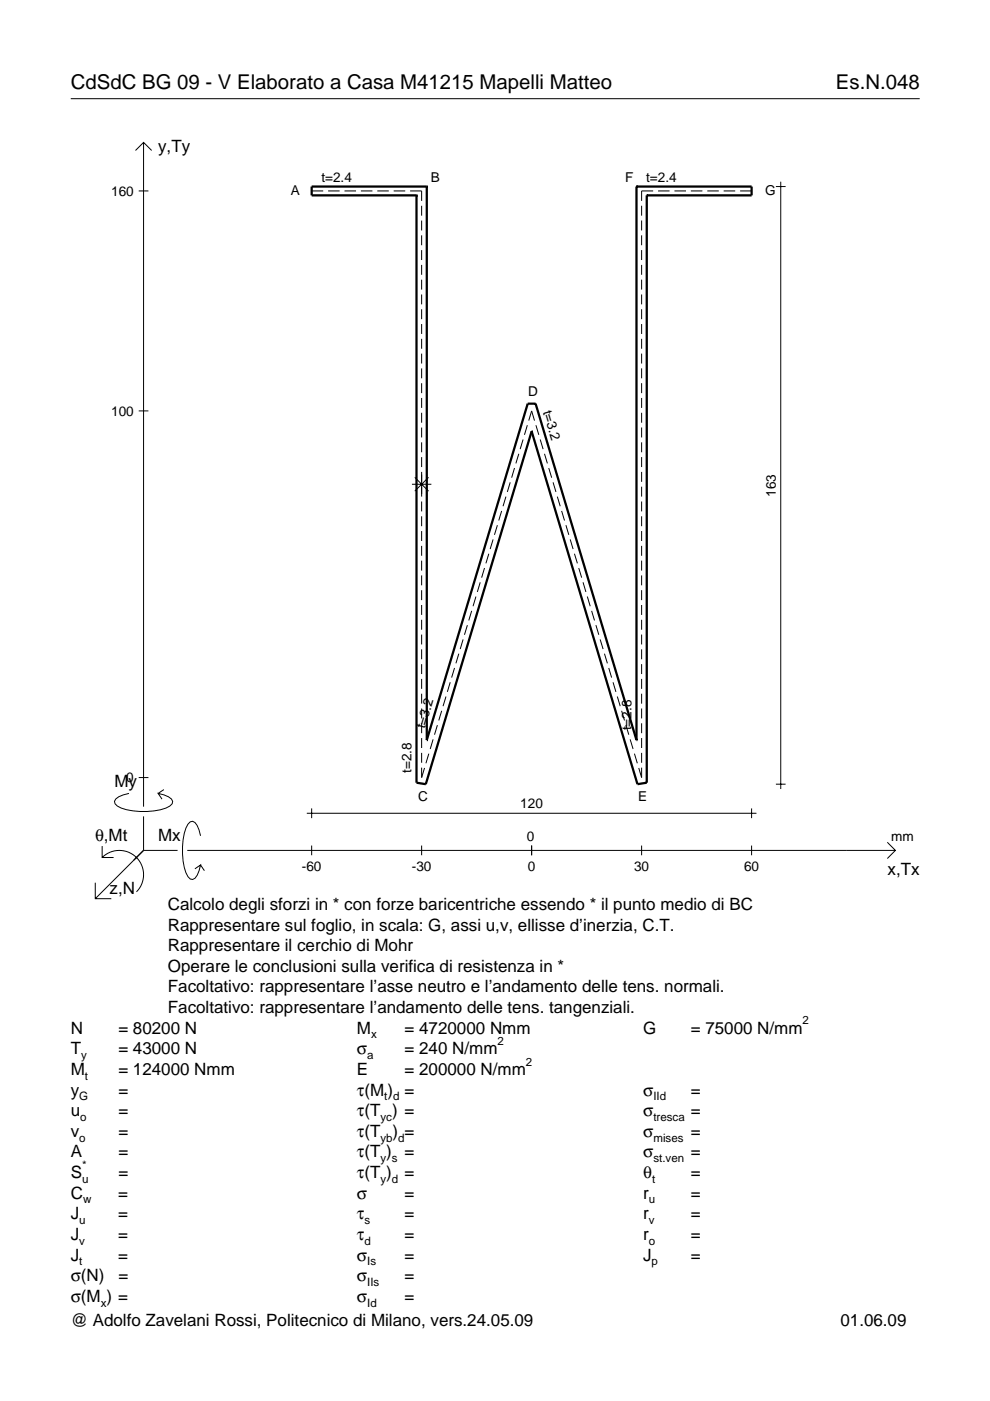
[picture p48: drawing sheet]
<svg xmlns="http://www.w3.org/2000/svg" width="210mm" height="297mm" viewBox="0 0 210 297" stroke-linecap="round" stroke-linejoin="round" font-family="sans-serif">
<defs><g id="words">
<g font-size="4.3">
<text x="15" y="18.9">CdSdC BG 09 - V Elaborato a Casa M41215 Mapelli Matteo</text>
<text x="177.2" y="18.9">Es.N.048</text>
</g>
<g font-size="3.6">
<text x="33.5" y="32.3">y,Ty</text>
<text x="24.3" y="166.9">My</text>
<text x="20.1" y="178.2">θ,Mt</text>
<text x="33.5" y="178.2">Mx</text>
<text x="188.2" y="185.5">x,Tx</text>
<text x="23.2" y="189.6">z,N</text>
<text x="35.6" y="192.9">Calcolo degli sforzi in * con forze baricentriche essendo * il punto medio di BC</text>
<text x="35.6" y="197.3">Rappresentare sul foglio, in scala: G, assi u,v, ellisse d’inerzia, C.T.</text>
<text x="35.6" y="201.7">Rappresentare il cerchio di Mohr</text>
<text x="35.6" y="206">Operare le conclusioni sulla verifica di resistenza in *</text>
<text x="35.6" y="210.4">Facoltativo: rappresentare l’asse neutro e l’andamento delle tens. normali.</text>
<text x="35.6" y="214.8">Facoltativo: rappresentare l’andamento delle tens. tangenziali.</text>
<text x="15" y="219.2">N</text>
<text x="25.1" y="219.2">= 80200 N</text>
<text x="75.7" y="219.2">M</text>
<text x="85.8" y="219.2">= 4720000 Nmm</text>
<text x="136.4" y="219.2">G</text>
<text x="146.5" y="219.2">= 75000 N/mm</text>
<text x="15" y="223.5">T</text>
<text x="15" y="227.9">M</text>
<text x="25.1" y="223.5">= 43000 N</text>
<text x="25.1" y="227.9">= 124000 Nmm</text>
<text x="75.7" y="223.5">σ</text>
<text x="75.7" y="227.9">E</text>
<text x="85.8" y="223.5">= 240 N/mm</text>
<text x="85.8" y="227.9">= 200000 N/mm</text>
<text x="15" y="232.3">y</text>
<text x="25.1" y="232.3">=</text>
<text x="75.7" y="232.3">τ(M ) =</text>
<text x="136.4" y="232.3">σ</text>
<text x="146.5" y="232.3">=</text>
<text x="15" y="236.7">u</text>
<text x="25.1" y="236.7">=</text>
<text x="75.7" y="236.7">τ(T ) =</text>
<text x="136.4" y="236.7">σ</text>
<text x="146.5" y="236.7">=</text>
<text x="15" y="241">v</text>
<text x="15" y="245.4">A</text>
<text x="25.1" y="241">=</text>
<text x="25.1" y="245.4">=</text>
<text x="75.7" y="245.4">τ(T )</text>
<text x="75.7" y="241">τ(T</text>
<text x="83.3" y="241">) =</text>
<text x="85.8" y="245.4">=</text>
<text x="136.4" y="241">σ</text>
<text x="136.4" y="245.4">σ</text>
<text x="146.5" y="241">=</text>
<text x="146.5" y="245.4">=</text>
<text x="15" y="249.8">S</text>
<text x="25.1" y="249.8">=</text>
<text x="75.7" y="249.8">τ(T )</text>
<text x="85.8" y="249.8">=</text>
<text x="136.4" y="249.8">θ</text>
<text x="146.5" y="249.8">=</text>
<text x="15" y="254.2">C</text>
<text x="25.1" y="254.2">=</text>
<text x="75.7" y="254.2">σ</text>
<text x="85.8" y="254.2">=</text>
<text x="136.4" y="254.2">r</text>
<text x="146.5" y="254.2">=</text>
<text x="15" y="262.9">J</text>
<text x="15" y="258.5">J</text>
<text x="25.1" y="258.5">=</text>
<text x="25.1" y="262.9">=</text>
<text x="75.7" y="258.5">τ</text>
<text x="75.7" y="262.9">τ</text>
<text x="85.8" y="258.5">=</text>
<text x="85.8" y="262.9">=</text>
<text x="136.4" y="258.5">r</text>
<text x="136.4" y="262.9">r</text>
<text x="146.5" y="258.5">=</text>
<text x="146.5" y="262.9">=</text>
<text x="15" y="267.3">J</text>
<text x="25.1" y="267.3">=</text>
<text x="75.7" y="267.3">σ</text>
<text x="85.8" y="267.3">=</text>
<text x="136.4" y="267.3">J</text>
<text x="146.5" y="267.3">=</text>
<text x="15" y="271.7">σ(N)</text>
<text x="25.1" y="271.7">=</text>
<text x="75.7" y="271.7">σ</text>
<text x="85.8" y="271.7">=</text>
<text x="15" y="276">σ(M ) =</text>
<text x="15" y="281.2">@ Adolfo Zavelani Rossi, Politecnico di Milano, vers.24.05.09</text>
<text x="75.7" y="276">σ</text>
<text x="85.8" y="276">=</text>
<text x="178.2" y="281.2">01.06.09</text>
</g>
<g font-size="2.9">
<text x="23.6" y="41.5">160</text>
<text x="61.7" y="41.4">A</text>
<text x="68.1" y="38.5">t=2.4</text>
<text x="91.4" y="38.7">B</text>
<text x="132.6" y="38.7">F</text>
<text x="137" y="38.5">t=2.4</text>
<text x="162.2" y="41.4">G</text>
<text x="112" y="83.9">D</text>
<text x="23.6" y="88.1">100</text>
<text x="115.1" y="87.3" transform="rotate(73 115.1 87.3)">t=3.2</text>
<text x="164.5" y="105.3" transform="rotate(-90 164.5 105.3)">163</text>
<text x="90.1" y="154.6" transform="rotate(-73 90.1 154.6)">t=3.2</text>
<text x="133.9" y="154.8" transform="rotate(-90 133.9 154.8)">t=2.8</text>
<text x="26.8" y="165.9">0</text>
<text x="87.3" y="163.9" transform="rotate(-90 87.3 163.9)">t=2.8</text>
<text x="88.6" y="169.8">C</text>
<text x="110.3" y="171.4">120</text>
<text x="135.3" y="169.8">E</text>
<text x="111.7" y="178.2">0</text>
<text x="189" y="178.2">mm</text>
<text x="64" y="184.7">-60</text>
<text x="87.3" y="184.7">-30</text>
<text x="111.9" y="184.7">0</text>
<text x="134.4" y="184.7">30</text>
<text x="157.8" y="184.7">60</text>
</g>
<g font-size="2.4">
<text x="78.7" y="220.2">x</text>
<text x="105.5" y="221.5">2</text>
<text x="170.2" y="217.2">2</text>
<text x="17.2" y="224.5">y</text>
<text x="77.9" y="224.5">a</text>
<text x="111.5" y="225.9">2</text>
<text x="16.8" y="233.3">G</text>
<text x="18" y="228.9">t</text>
<text x="81.5" y="233.3">t d</text>
<text x="138.5" y="233.3">IId</text>
<text x="17" y="237.7">o</text>
<text x="80.7" y="237.7">yc</text>
<text x="138.5" y="237.7">tresca</text>
<text x="16.8" y="242">o</text>
<text x="80.7" y="242">yb d</text>
<text x="138.5" y="242">mises</text>
<text x="17.4" y="250.8">u</text>
<text x="17.4" y="247.8">*</text>
<text x="80.7" y="246.4">y s</text>
<text x="80.7" y="250.8">y d</text>
<text x="138.2" y="250.8">t</text>
<text x="138.5" y="246.4">st.ven</text>
<text x="17.6" y="255.2">w</text>
<text x="137.6" y="255.2">u</text>
<text x="16.8" y="263.9">v</text>
<text x="16.8" y="259.5">u</text>
<text x="77.3" y="259.5">s</text>
<text x="77.3" y="263.9">d</text>
<text x="137.6" y="259.5">v</text>
<text x="137.6" y="263.9">o</text>
<text x="16.8" y="268.3">t</text>
<text x="77.9" y="268.3">Is</text>
<text x="138.2" y="268.3">p</text>
<text x="77.9" y="272.7">IIs</text>
<text x="21.4" y="277">x</text>
<text x="77.9" y="277">Id</text>
</g>
</g></defs>
<g fill="none" stroke="#000" stroke-width=".21">
<path d="M15 20.9h180M28.7 31.9l1.7-1.7 1.8 1.7M30.4 30.2v140.8M164.5 39.6h2.1M165.5 38.5v128.8M29.4 40.5h2.1M66.1 40.5h2.4M69.6 40.5h2.4M73 40.5h2.5M76.5 40.5h2.5M80 40.5h2.4M83.5 40.5h2.4"/>
<path d="M86.9 40.5h2.5v2.1M89.4 43.6v2.1M89.4 46.8v2.1M89.4 49.9v2.1M89.4 53v2.1M89.4 56.2v2.1M89.4 59.3v2.1M136 43.6v2.1M136 46.8v2.1M136 49.9v2.1M136 53v2.1M136 56.2v2.1"/>
<path d="M136 59.3v2.1M138.5 40.5h-2.5v2.1M139.5 40.5h2.5M143 40.5h2.4M146.5 40.5h2.4M150 40.5h2.4M153.4 40.5h2.5M156.9 40.5h2.5M89.4 62.4v2.1M89.4 65.6v2.1M89.4 68.7v2.1M89.4 71.8v2.1"/>
<path d="M89.4 75v2.1M89.4 78.1v2.1M136 62.4v2.1M136 65.6v2.1M136 68.7v2.1M136 71.8v2.1M136 75v2.1M136 78.1v2.1M29.4 87.1h2.1M89.4 81.2v2.2M89.4 84.4v2.1M89.4 87.5v2.1"/>
<path d="M89.4 90.6v2.2M89.4 93.8v2.1M89.4 96.9v2.1M109.1 99.2l-.6 2.1M110 96.2l-.6 2.1M110.9 93.2l-.6 2M111.8 90.2l-.6 2M112.1 89.2l.6-2.1 .6 2.1M113.6 90.2l.6 2M114.5 93.2l.6 2M115.4 96.2l.7 2.1M116.3 99.2l.7 2.1"/>
<path d="M136 81.2v2.2M136 84.4v2.1M136 87.5v2.1M136 90.6v2.2M136 93.8v2.1M136 96.9v2.1M87.3 102.7h4.2M87.9 101.2l3 2.9M89.4 100.1v5.2M89.4 106.3v2.1M89.4 109.5v2.1M89.4 112.6v2.1"/>
<path d="M89.4 115.7v2.1M89.4 118.9v2.1M90.9 101.2l-3 2.9M103.6 117.4l-.6 2M104.5 114.4l-.6 2M105.5 111.4l-.7 2M106.4 108.3l-.7 2.1M107.3 105.3l-.6 2M108.2 102.3l-.6 2M117.3 102.3l.6 2M118.2 105.3l.6 2M119.1 108.3l.6 2.1"/>
<path d="M120 111.4l.6 2M120.9 114.4l.6 2M121.8 117.4l.6 2M136 100.1v2.1M136 103.2v2.1M136 106.3v2.1M136 109.5v2.1M136 112.6v2.1M136 115.7v2.1M136 118.9v2.1M89.4 122v2.1M89.4 125.1v2.1"/>
<path d="M89.4 128.3v2.1M89.4 131.4v2.1M89.4 134.5v2.1M89.4 137.7v2.1M97.3 138.6l-.6 2M98.2 135.6l-.6 2M99.1 132.5l-.6 2.1M100 129.5l-.6 2.1M100.9 126.5l-.6 2M101.8 123.5l-.6 2M102.7 120.4l-.6 2.1M122.7 120.4l.6 2.1"/>
<path d="M123.6 123.5l.6 2M124.5 126.5l.6 2M125.4 129.5l.6 2.1M126.3 132.5l.7 2.1M127.2 135.6l.7 2M128.2 138.6l.6 2M136 122v2.1M136 125.1v2.1M136 128.3v2.1M136 131.4v2.1M136 134.5v2.1M136 137.7v2.1"/>
<path d="M89.4 140.8v2.1M89.4 143.9v2.2M89.4 147.1v2.1M89.4 150.2v2.1M89.4 153.4v2.1M89.4 156.5v2.1M89.4 159.6v2.1M90.9 159.8l-.6 2M91.8 156.8l-.6 2M92.7 153.7l-.6 2.1M93.6 150.7l-.6 2.1M94.6 147.7l-.7 2"/>
<path d="M95.5 144.7l-.7 2M96.4 141.6l-.6 2.1M129.1 141.6l.6 2.1M130 144.7l.6 2M130.9 147.7l.6 2M131.8 150.7l.6 2.1M132.7 153.7l.6 2.1M133.6 156.8l.6 2M134.5 159.8l.6 2M136 140.8v2.1M136 143.9v2.2M136 147.1v2.1"/>
<path d="M136 150.2v2.1M136 153.4v2.1M136 156.5v2.1M136 159.6v2.1M21.7 179.4v2.4h2.4M27.3 168.2a3.6 3.6 0 0 0-3 1.7l.1 .5a5.6 5.6 0 0 0 3.8 1.5 13.4 13.4 0 0 0 7.8-1l.5-.5 .1-.5a3.6 3.6 0 0 0-3.1-1.7l.8 1.2M29.4 164.9h2.1M30.4 173.1v7.2M34.7 167.4l-1.2 .8M42.5 177.2a3.6 3.6 0 0 0-1.7-3.1l-.5 .2a5.7 5.7 0 0 0-1.5 3.7 13.3 13.3 0 0 0 1 7.9l.5 .5 .5 .1a3.6 3.6 0 0 0 1.7-3.1l-1.2 .8M65 172.4h95.4M66.1 171.4v2.1"/>
<path d="M66.1 179.3v2M89.4 162.8v2.1l.6-2.1M89.4 179.3v2M112.7 179.3v2M136 162.8v2.1l-.6-2.1M136 179.3v2M159.4 171.4v2.1M159.4 179.3v2M164.5 166.3h2.1M188.1 178.6l1.7 1.7-1.7 1.7M20.2 187.2v3.3h3.4M21.7 181.8a5.1 5.1 0 0 1 7.2 0 5.1 5.1 0 0 1 0 7.3"/>
<path d="M30.4 180.3l-10.2 10.2M30.4 180.3h7.2M39.7 180.3h150.1M42.5 183.4l.8 1.2"/>
</g>
<g fill="none" stroke="#000" stroke-width=".48">
<path d="M90.5 39.6h.1M90.5 39.6h-24.4v1.8h22.2M90.5 39.6v117.3M134.9 39.6h.1M134.9 39.6h24.5v1.8h-22.3M134.9 39.6v117.3M88.3 41.4h.1M88.3 41.4v124.6l2 .3 22.4-74.8M137.1 41.4h.1M137.1 41.4v124.6l-1.9 .3-22.5-74.8M112.7 91.5h.1M90.5 156.9h.1"/>
<path d="M90.5 156.9l21.4-71.3h1.7l21.3 71.3M134.9 156.9h.1"/>
</g>
<use href="#words"/>
</svg>
